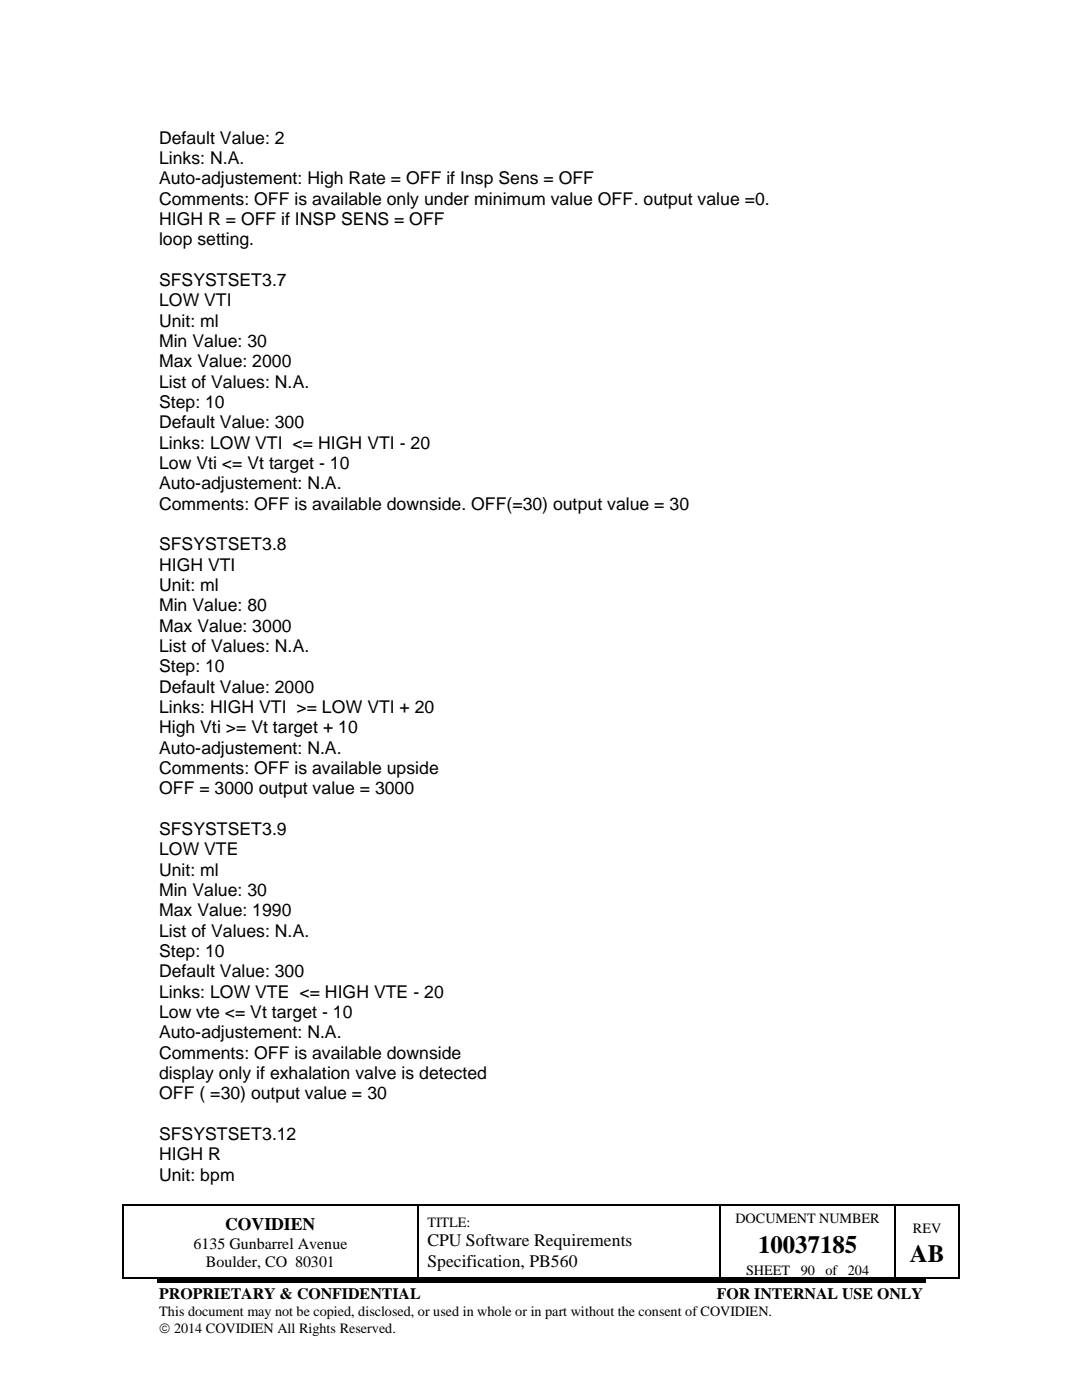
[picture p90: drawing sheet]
<svg xmlns="http://www.w3.org/2000/svg" width="216mm" height="279mm" viewBox="0 0 216 279" stroke-linecap="round" stroke-linejoin="round" font-family="sans-serif">
<defs><g id="words">
<g font-size="5">
<text x="151.3" y="250">10037185</text>
<text x="181.6" y="251.9">AB</text>
</g>
<g font-size="3.5">
<text x="31.8" y="28.7">Default Value: 2</text>
<text x="31.8" y="32.8">Links: N.A.</text>
<text x="31.8" y="36.8">Auto-adjustement: High Rate = OFF if Insp Sens = OFF</text>
<text x="31.8" y="40.9">Comments: OFF is available only under minimum value OFF. output value =0.</text>
<text x="31.8" y="44.9">HIGH R = OFF if INSP SENS = OFF</text>
<text x="31.8" y="49">loop setting.</text>
<text x="31.8" y="57.1">SFSYSTSET3.7</text>
<text x="31.8" y="61.1">LOW VTI</text>
<text x="31.8" y="65.2">Unit: ml</text>
<text x="31.8" y="69.3">Min Value: 30</text>
<text x="31.8" y="73.3">Max Value: 2000</text>
<text x="31.8" y="77.4">List of Values: N.A.</text>
<text x="31.8" y="81.5">Step: 10</text>
<text x="31.8" y="85.5">Default Value: 300</text>
<text x="31.8" y="89.5">Links: LOW VTI &lt;= HIGH VTI - 20</text>
<text x="31.8" y="93.6">Low Vti &lt;= Vt target - 10</text>
<text x="31.8" y="97.7">Auto-adjustement: N.A.</text>
<text x="31.8" y="101.7">Comments: OFF is available downside. OFF(=30) output value = 30</text>
<text x="31.8" y="109.8">SFSYSTSET3.8</text>
<text x="31.8" y="113.9">HIGH VTI</text>
<text x="31.8" y="118">Unit: ml</text>
<text x="31.8" y="122">Min Value: 80</text>
<text x="31.8" y="126.1">Max Value: 3000</text>
<text x="31.8" y="130.1">List of Values: N.A.</text>
<text x="31.8" y="134.2">Step: 10</text>
<text x="31.8" y="138.2">Default Value: 2000</text>
<text x="31.8" y="142.3">Links: HIGH VTI &gt;= LOW VTI + 20</text>
<text x="31.8" y="146.4">High Vti &gt;= Vt target + 10</text>
<text x="31.8" y="150.4">Auto-adjustement: N.A.</text>
<text x="31.8" y="154.5">Comments: OFF is available upside</text>
<text x="31.8" y="158.5">OFF = 3000 output value = 3000</text>
<text x="31.8" y="166.6">SFSYSTSET3.9</text>
<text x="31.8" y="170.7">LOW VTE</text>
<text x="31.8" y="174.8">Unit: ml</text>
<text x="31.8" y="178.8">Min Value: 30</text>
<text x="31.8" y="182.9">Max Value: 1990</text>
<text x="31.8" y="186.9">List of Values: N.A.</text>
<text x="31.8" y="191">Step: 10</text>
<text x="31.8" y="195.1">Default Value: 300</text>
<text x="31.8" y="199.1">Links: LOW VTE &lt;= HIGH VTE - 20</text>
<text x="31.8" y="203.1">Low vte &lt;= Vt target - 10</text>
<text x="31.8" y="207.2">Auto-adjustement: N.A.</text>
<text x="31.8" y="211.3">Comments: OFF is available downside</text>
<text x="31.8" y="215.3">display only if exhalation valve is detected</text>
<text x="31.8" y="219.4">OFF ( =30) output value = 30</text>
<text x="31.8" y="227.5">SFSYSTSET3.12</text>
<text x="31.8" y="231.6">HIGH R</text>
<text x="31.8" y="235.6">Unit: bpm</text>
<text x="44.9" y="245.4">COVIDIEN</text>
<text x="85.3" y="248.7">CPU Software Requirements</text>
<text x="85.3" y="252.8">Specification, PB560</text>
</g>
<g font-size="3.2">
<text x="38.6" y="249.2">6135 Gunbarrel Avenue</text>
<text x="41.1" y="252.8">Boulder, CO 80301</text>
<text x="31.8" y="259.3">PROPRIETARY &amp; CONFIDENTIAL</text>
<text x="143" y="259.3">FOR INTERNAL USE ONLY</text>
</g>
<g font-size="2.8">
<text x="85.3" y="244.8">TITLE:</text>
<text x="146.8" y="244">DOCUMENT NUMBER</text>
<text x="182.2" y="246">REV</text>
<text x="148.9" y="254.4">SHEET</text>
<text x="159.8" y="254.4">90</text>
<text x="164.7" y="254.4">of 204</text>
<text x="31.8" y="262.7">This document may not be copied, disclosed, or used in whole or in part without the consent of COVIDIEN.</text>
<text x="31.8" y="266.1">© 2014 COVIDIEN All Rights Reserved.</text>
</g>
</g></defs>
<g fill="#000">
<path d="M24.5 240.4h.2v.3h-.2z" fill-rule="evenodd"/>
<path d="M24.5 240.4h.2v.3h-.2z" fill-rule="evenodd"/>
<path d="M24.5 255h.2v.2h-.2z" fill-rule="evenodd"/>
<path d="M24.5 255h.2v.2h-.2z" fill-rule="evenodd"/>
<path d="M31.3 255.3h153.4v.7h-153.4z" fill-rule="evenodd"/>
<path d="M83.2 240.4h.3v.3h-.3z" fill-rule="evenodd"/>
<path d="M83.2 255h.3v.2h-.3z" fill-rule="evenodd"/>
<path d="M143.6 240.4h.2v.3h-.2z" fill-rule="evenodd"/>
<path d="M143.6 255h.2v.2h-.2z" fill-rule="evenodd"/>
<path d="M178.5 240.4h.3v.3h-.3z" fill-rule="evenodd"/>
<path d="M178.5 255h.3v.2h-.3z" fill-rule="evenodd"/>
<path d="M191.2 240.4h.3v.3h-.3z" fill-rule="evenodd"/>
<path d="M191.2 240.4h.3v.3h-.3z" fill-rule="evenodd"/>
<path d="M191.2 255h.3v.2h-.3z" fill-rule="evenodd"/>
<path d="M191.2 255h.3v.2h-.3z" fill-rule="evenodd"/>
</g>
<g fill="none" stroke="#000" stroke-width=".25">
<path d="M24.6 240.7v14.3M24.7 240.5h58.5M24.7 255.1h58.5M83.4 240.7v14.3M83.5 240.5h60.1M83.5 255.1h60.1M143.7 240.7v14.3M143.8 240.5h34.7M143.8 255.1h34.7M178.6 240.7v14.3M178.8 240.5h12.4M178.8 255.1h12.4"/>
<path d="M191.3 240.7v14.3"/>
</g>
<use href="#words"/>
</svg>
